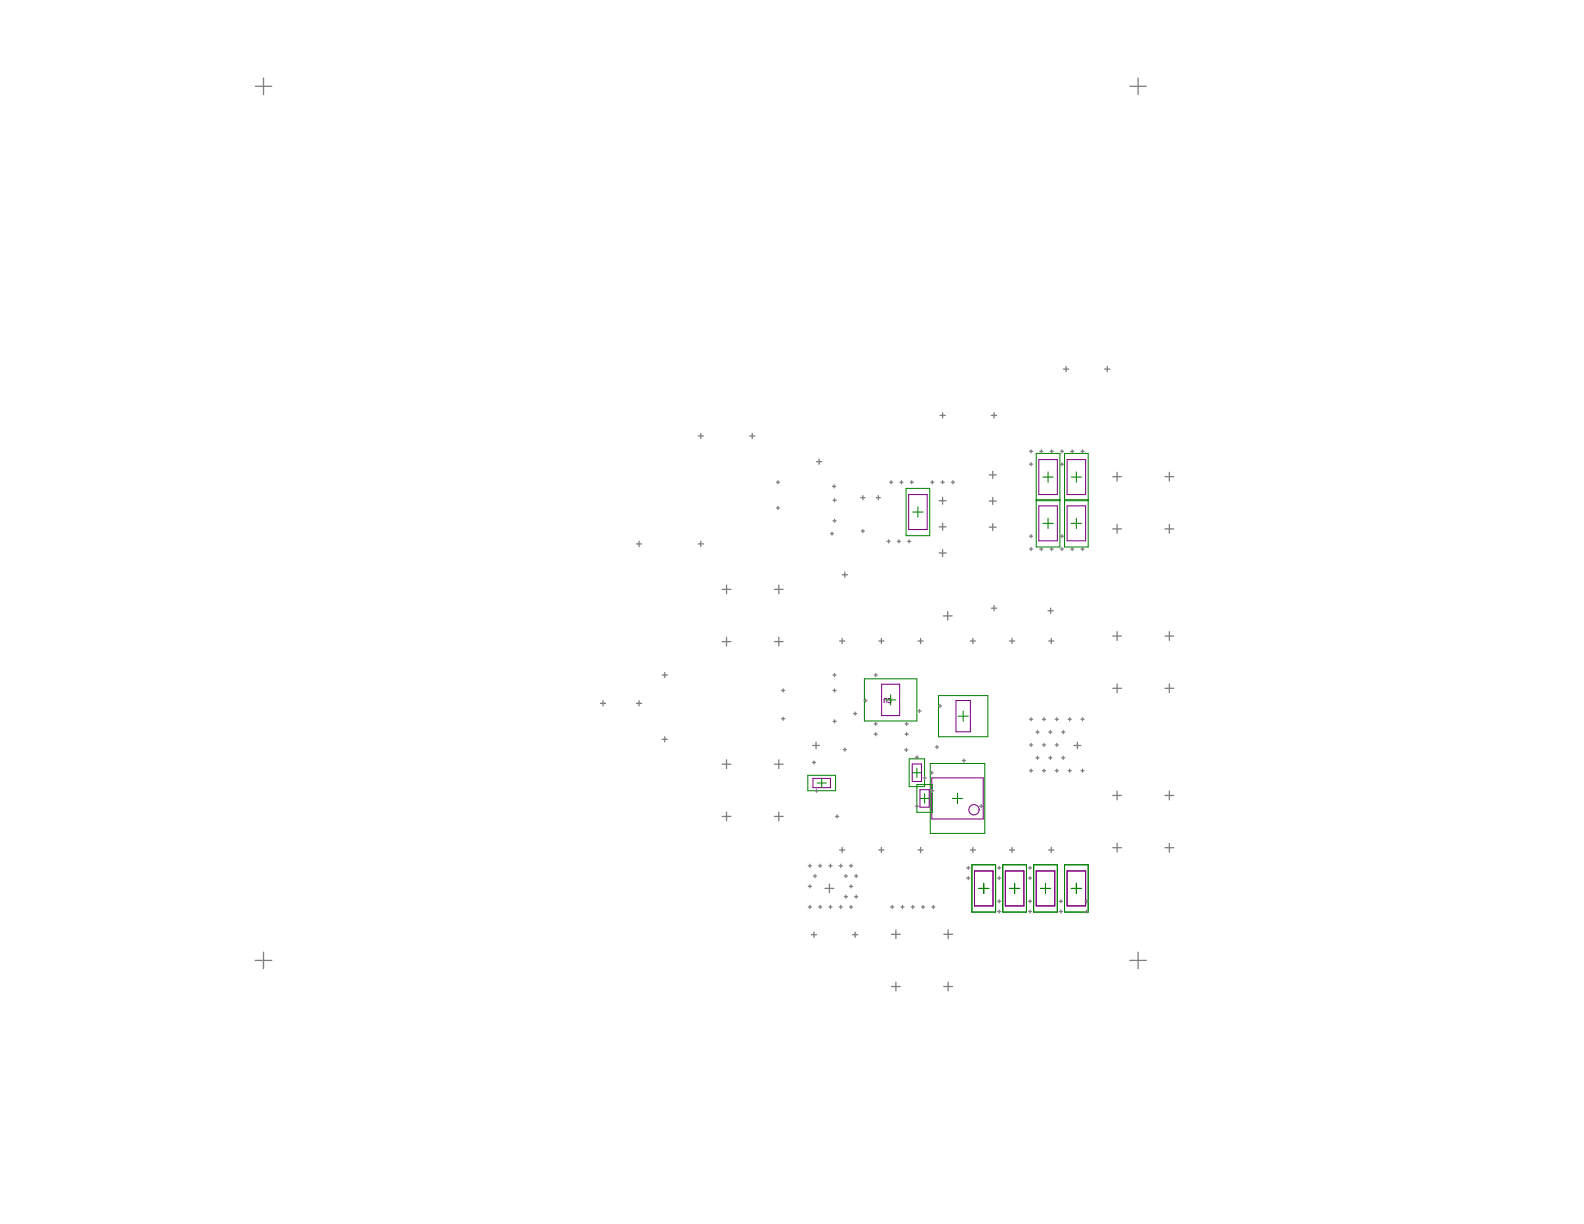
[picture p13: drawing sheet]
<svg xmlns="http://www.w3.org/2000/svg" width="279mm" height="216mm" viewBox="0 0 279 216" stroke-linecap="round" stroke-linejoin="round" font-family="sans-serif">
<g fill="none" stroke="#800080" stroke-width=".18">
<path d="M160.3 87.2h3.2v6.2h-3.2zM183.2 81.1h3.3v6.1h-3.3zM183.2 89.2h3.3v6.2h-3.3zM188.2 81.1h3.3v6.1h-3.3zM188.2 89.2h3.3v6.2h-3.3zM143.4 137.3h3.1v1.6h-3.1zM155.5 120.7h3.2v5.5h-3.2zM155.9 124v-.7l.2-.1 .3 .1v.7M157.2 123.2h-.5l.5 .6-.2 .2-.3-.2M160.9 134.8h1.6v3h-1.6zM162.3 139.3h1.6v3.1h-1.6zM164.4 137.2h9v7.3h-9z"/>
<path d="M168.6 123.6h2.6v5.5h-2.6zM171.9 153.6h3.3v6.2h-3.3zM177.3 153.6h3.3v6.2h-3.3zM182.8 153.6h3.2v6.2h-3.2zM188.2 153.6h3.3v6.2h-3.3z"/>
<circle cx="171.8" cy="142.8" r=".91"/>
</g>
<g fill="none" stroke="#008000" stroke-width=".18">
<path d="M182.8 80h4.2v16.5h-4.2zM187.8 80h4.1v16.5h-4.1zM159.8 86.1h4.2v8.4h-4.2zM161 90.3h1.8M161.9 89.4v1.8M182.8 88.3h4.2M182.8 88.1h4.2M184 84.2h1.8M184 92.3h1.8M184.9 83.2v1.9M184.9 91.4v1.8M187.8 88.3h4.1"/>
<path d="M187.8 88.1h4.1M189 84.2h1.8M189 92.3h1.8M189.9 83.2v1.9M189.9 91.4v1.8M152.5 119.7h9.2v7.5h-9.2zM142.5 136.8h4.9v2.7h-4.9zM144.1 138.1h1.7M144.9 137.3v1.6M156.2 123.5h1.8M157.1 122.5v1.9M160.4 133.9h2.7v4.9h-2.7z"/>
<path d="M160.9 136.3h1.6M161.7 135.5v1.6M161.7 138.4h2.7v4.9h-2.7zM164.1 134.7h9.6v12.3h-9.6zM165.5 122.7h8.7v7.3h-8.7zM168.9 139.9v1.8M169 126.3h1.8M169.9 125.4v1.8M162.3 140.8h1.6M163.1 140v1.7M168 140.8h1.8M171.4 152.5h4.2v8.4h-4.2z"/>
<path d="M172.6 156.7h1.8M173.5 155.8v1.8M176.9 152.5h4.2v8.4h-4.2zM178.1 156.7h1.8M179 155.8v1.8M182.3 152.5h4.2v8.4h-4.2zM183.5 156.7h1.8M184.4 155.8v1.8M187.8 152.5h4.1v8.4h-4.1zM189 156.7h1.8M189.9 155.8v1.8"/>
</g>
<g fill="none" stroke="#808080" stroke-width=".23">
<path d="M45 15.2h2.9M46.5 13.8v2.9M199.3 15.2h2.9M200.7 13.8v2.9M123.2 76.9h.9M123.6 76.4v1M132.2 76.9h.9M132.7 76.4v1M165.8 73.3h.9M166.3 72.8v.9M174.9 73.3h.9M175.3 72.8v.9"/>
<path d="M181.6 79.6h.5M181.9 79.3v.6M183.4 79.6h.6M183.7 79.3v.6M185.2 79.6h.6M185.5 79.3v.6M187 79.6h.6M187.3 79.3v.6M187.6 65.1h.9M188 64.6v1M188.9 79.6h.5M189.1 79.3v.6"/>
<path d="M190.7 79.6h.5M190.9 79.3v.6M194.8 65.1h1M195.3 64.6v1M112.3 95.9h.9M112.7 95.5v.9M123.2 95.9h.9M123.6 95.5v.9M137 85.1h.5M137 89.6h.5M137.2 84.8v.5M137.2 89.3v.6"/>
<path d="M144 81.4h.9M144.5 81v.9M146.5 94.1h.5M146.8 93.9v.5M146.9 85.8h.5M146.9 88.2h.6M146.9 91.9h.6M147.1 85.5v.6M147.2 88v.5M147.2 91.6v.5M151.8 87.8h.8M151.9 93.7h.6"/>
<path d="M152.2 87.4v.7M152.2 93.4v.5M154.6 87.8h.7M154.9 87.4v.7M156.5 95.5h.5M156.7 95.2v.6M156.9 85.1h.6M157.2 84.8v.5M158.3 95.5h.5M158.6 95.2v.6M158.7 85.1h.6M159 84.8v.5"/>
<path d="M160.1 95.5h.5M160.4 95.2v.6M160.5 85.1h.6M160.8 84.8v.5M164.2 85.1h.5M164.4 84.8v.5M165.7 97.5h1.2M165.7 88.3h1.2M165.7 92.9h1.2M166 85.1h.5M166.3 84.8v.5M166.3 87.7v1.2"/>
<path d="M166.3 92.3v1.2M166.3 96.9v1.3M167.8 85.1h.6M168.1 84.8v.5M174.5 83.8h1.2M174.5 88.4h1.2M174.5 93h1.2M175.1 83.2v1.2M175.1 87.8v1.2M175.1 92.4v1.2M181.6 96.8h.5M181.6 94.6h.5"/>
<path d="M181.6 81.9h.5M181.9 81.6v.6M181.9 94.3v.6M181.9 96.6v.5M183.4 96.8h.6M183.7 96.6v.5M185.2 96.8h.6M185.5 96.6v.5M187 96.8h.6M187 94.6h.6M187 81.9h.6M187.3 81.6v.6"/>
<path d="M187.3 94.3v.6M187.3 96.6v.5M188.9 96.8h.5M189.1 96.6v.5M190.7 96.8h.5M190.9 96.6v.5M196.3 93.3h1.5M196.3 84.1h1.5M197 83.3v1.5M197 92.5v1.6M205.5 93.3h1.5M205.5 84.1h1.5"/>
<path d="M206.3 83.3v1.5M206.3 92.5v1.6M116.8 119.1h.9M117.3 118.6v.9M127.4 113.2h1.5M127.4 104h1.5M128.2 103.2v1.5M128.2 112.4v1.5M136.6 113.2h1.5M136.6 104h1.5M137.4 103.2v1.5M137.4 112.4v1.5"/>
<path d="M146.9 119.1h.6M147.2 118.8v.5M148.1 113.1h.9M148.6 112.6v.9M148.6 101.4h.9M149 100.9v.9M154.2 119.1h.5M154.5 118.8v.5M155 113.1h.9M155.5 112.6v.9M161.9 113.1h.9M162.4 112.6v.9"/>
<path d="M166.4 108.6h1.5M167.2 107.9v1.5M171.1 113.1h1M171.6 112.6v.9M174.9 107.3h.9M175.3 106.8v.9M178.1 113.1h.9M178.5 112.6v.9M184.9 107.7h.9M185 113.1h.9M185.3 107.3v.9M185.4 112.6v.9"/>
<path d="M196.3 112.2h1.5M197 111.4v1.6M205.5 112.2h1.5M206.3 111.4v1.6M105.9 124.1h.9M106.4 123.6v.9M112.3 124.1h.9M112.7 123.6v.9M116.8 130.4h.9M117.3 129.9v1M127.4 134.8h1.5M128.2 134v1.6"/>
<path d="M136.6 134.8h1.5M137.4 134v1.6M137.9 121.8h.5M137.9 126.8h.5M138.1 121.5v.6M138.1 126.5v.6M143.3 134.5h.6M143.4 131.5h1.1M143.6 134.2v.6M143.8 139.5h.5M143.9 130.9v1.2M144 139.2v.5"/>
<path d="M146.9 121.8h.6M146.9 127.2h.6M147.2 121.5v.6M147.2 127v.5M148.8 132.2h.5M149 131.9v.6M150.6 125.9h.5M150.8 125.6v.5M152.4 123.6h.5M152.7 123.3v.6M154.2 127.7h.5M154.2 129.5h.5"/>
<path d="M154.5 127.4v.6M154.5 129.2v.6M159.6 132.3h.5M159.6 127.7h.6M159.6 129.5h.6M159.9 132v.5M159.9 127.4v.6M159.9 129.2v.6M161.5 133.6h.5M161.7 133.3v.6M161.9 125.4h.6M162.2 125.1v.6"/>
<path d="M162.8 137.2h.6M163.1 136.9v.6M164.1 136.3h.5M164.2 139.5h.5M164.4 136v.6M164.4 139.2v.5M165 131.8h.5M165.3 131.5v.5M165.5 124.5h.6M165.8 124.2v.6M169.7 134.2h.6M170 133.9v.5"/>
<path d="M181.6 126.9h.5M181.6 135.9h.5M181.6 131.4h.5M181.9 126.6v.5M181.9 131.1v.6M181.9 135.7v.5M182.7 129.1h.6M182.7 133.7h.6M183 128.9v.5M183 133.4v.5M183.9 126.9h.5M183.9 135.9h.5"/>
<path d="M183.9 131.4h.5M184.1 126.6v.5M184.1 131.1v.6M184.1 135.7v.5M185 129.1h.5M185 133.7h.5M185.3 128.9v.5M185.3 133.4v.5M186.1 126.9h.6M186.1 135.9h.6M186.1 131.4h.6M186.4 126.6v.5"/>
<path d="M186.4 131.1v.6M186.4 135.7v.5M187.3 129.1h.5M187.3 133.7h.5M187.5 128.9v.5M187.5 133.4v.5M188.4 126.9h.6M188.4 135.9h.6M188.7 126.6v.5M188.7 135.7v.5M189.4 131.5h1.2M190 130.9v1.2"/>
<path d="M190.7 126.9h.5M190.7 135.9h.5M190.9 126.6v.5M190.9 135.7v.5M196.3 121.4h1.5M197 120.6v1.6M197 139.5v1.6M205.5 121.4h1.5M206.3 120.6v1.6M206.3 139.5v1.6M127.4 144h1.5M128.2 143.2v1.6"/>
<path d="M136.6 144h1.5M137.4 143.2v1.6M142.6 160h.5M142.6 152.7h.5M142.6 156.3h.5M142.9 152.4v.6M142.9 156.1v.5M142.9 159.7v.5M143.5 154.5h.5M143.8 154.3v.5M144.4 160h.5M144.4 152.7h.5"/>
<path d="M144.7 152.4v.6M144.7 159.7v.5M145.5 156.7h1.6M146.2 160h.6M146.2 152.7h.6M146.3 155.9v1.6M146.5 152.4v.6M146.5 159.7v.5M147.4 144h.5M147.7 143.7v.6M148 160h.6M148 152.7h.6"/>
<path d="M148.1 149.9h.9M148.3 152.4v.6M148.3 159.7v.5M148.6 149.5v.9M148.9 154.5h.6M148.9 158.2h.6M149.2 154.3v.5M149.2 157.9v.5M149.8 160h.6M149.8 152.7h.6M149.8 156.3h.6M150.1 152.4v.6"/>
<path d="M150.1 156.1v.5M150.1 159.7v.5M150.7 154.5h.6M150.7 158.2h.6M151 154.3v.5M151 157.9v.5M155 149.9h.9M155.5 149.5v.9M157.1 160h.5M157.4 159.7v.5M158.9 160h.6M159.2 159.7v.5"/>
<path d="M160.7 160h.6M161 159.7v.5M161.5 142.2h.5M161.7 141.9v.6M161.9 149.9h.9M162.4 149.5v.9M162.5 160h.6M162.8 159.7v.5M164.4 160h.5M164.6 159.7v.5M170.5 153.1h.6M170.5 154.9h.6"/>
<path d="M170.8 152.8v.6M170.8 154.6v.6M171.1 149.9h1M171.6 149.5v.9M172.8 142.2h.5M173.1 141.9v.6M176 159h.5M176 153.1h.5M176 154.9h.5M176.2 152.8v.6M176.2 154.6v.6M176.2 158.7v.5"/>
<path d="M178.1 149.9h.9M178.5 149.5v.9M181.4 159h.6M181.4 153.1h.6M181.4 154.9h.6M181.7 152.8v.6M181.7 154.6v.6M181.7 158.7v.5M185 149.9h.9M185.4 149.5v.9M186.9 159h.5M187.1 158.7v.5"/>
<path d="M191.4 159h.5M191.7 158.7v.5M196.3 149.5h1.5M196.3 140.3h1.5M197 148.8v1.5M205.5 149.5h1.5M205.5 140.3h1.5M206.3 148.8v1.5M45 169.4h2.9M46.5 168v2.9M143.1 164.9h.9M143.6 164.4v.9"/>
<path d="M150.4 164.9h.9M150.8 164.4v.9M157.3 174h1.5M157.3 164.8h1.5M158 164v1.6M158 173.2v1.6M166.5 174h1.5M166.5 164.8h1.5M167.2 164v1.6M167.2 173.2v1.6M176 160.8h.5M176.2 160.5v.6"/>
<path d="M181.4 160.8h.6M181.7 160.5v.6M186.9 160.8h.5M187.1 160.5v.6M191.4 160.8h.5M191.7 160.5v.6M199.3 169.4h2.9M200.7 168v2.9"/>
</g>
</svg>
